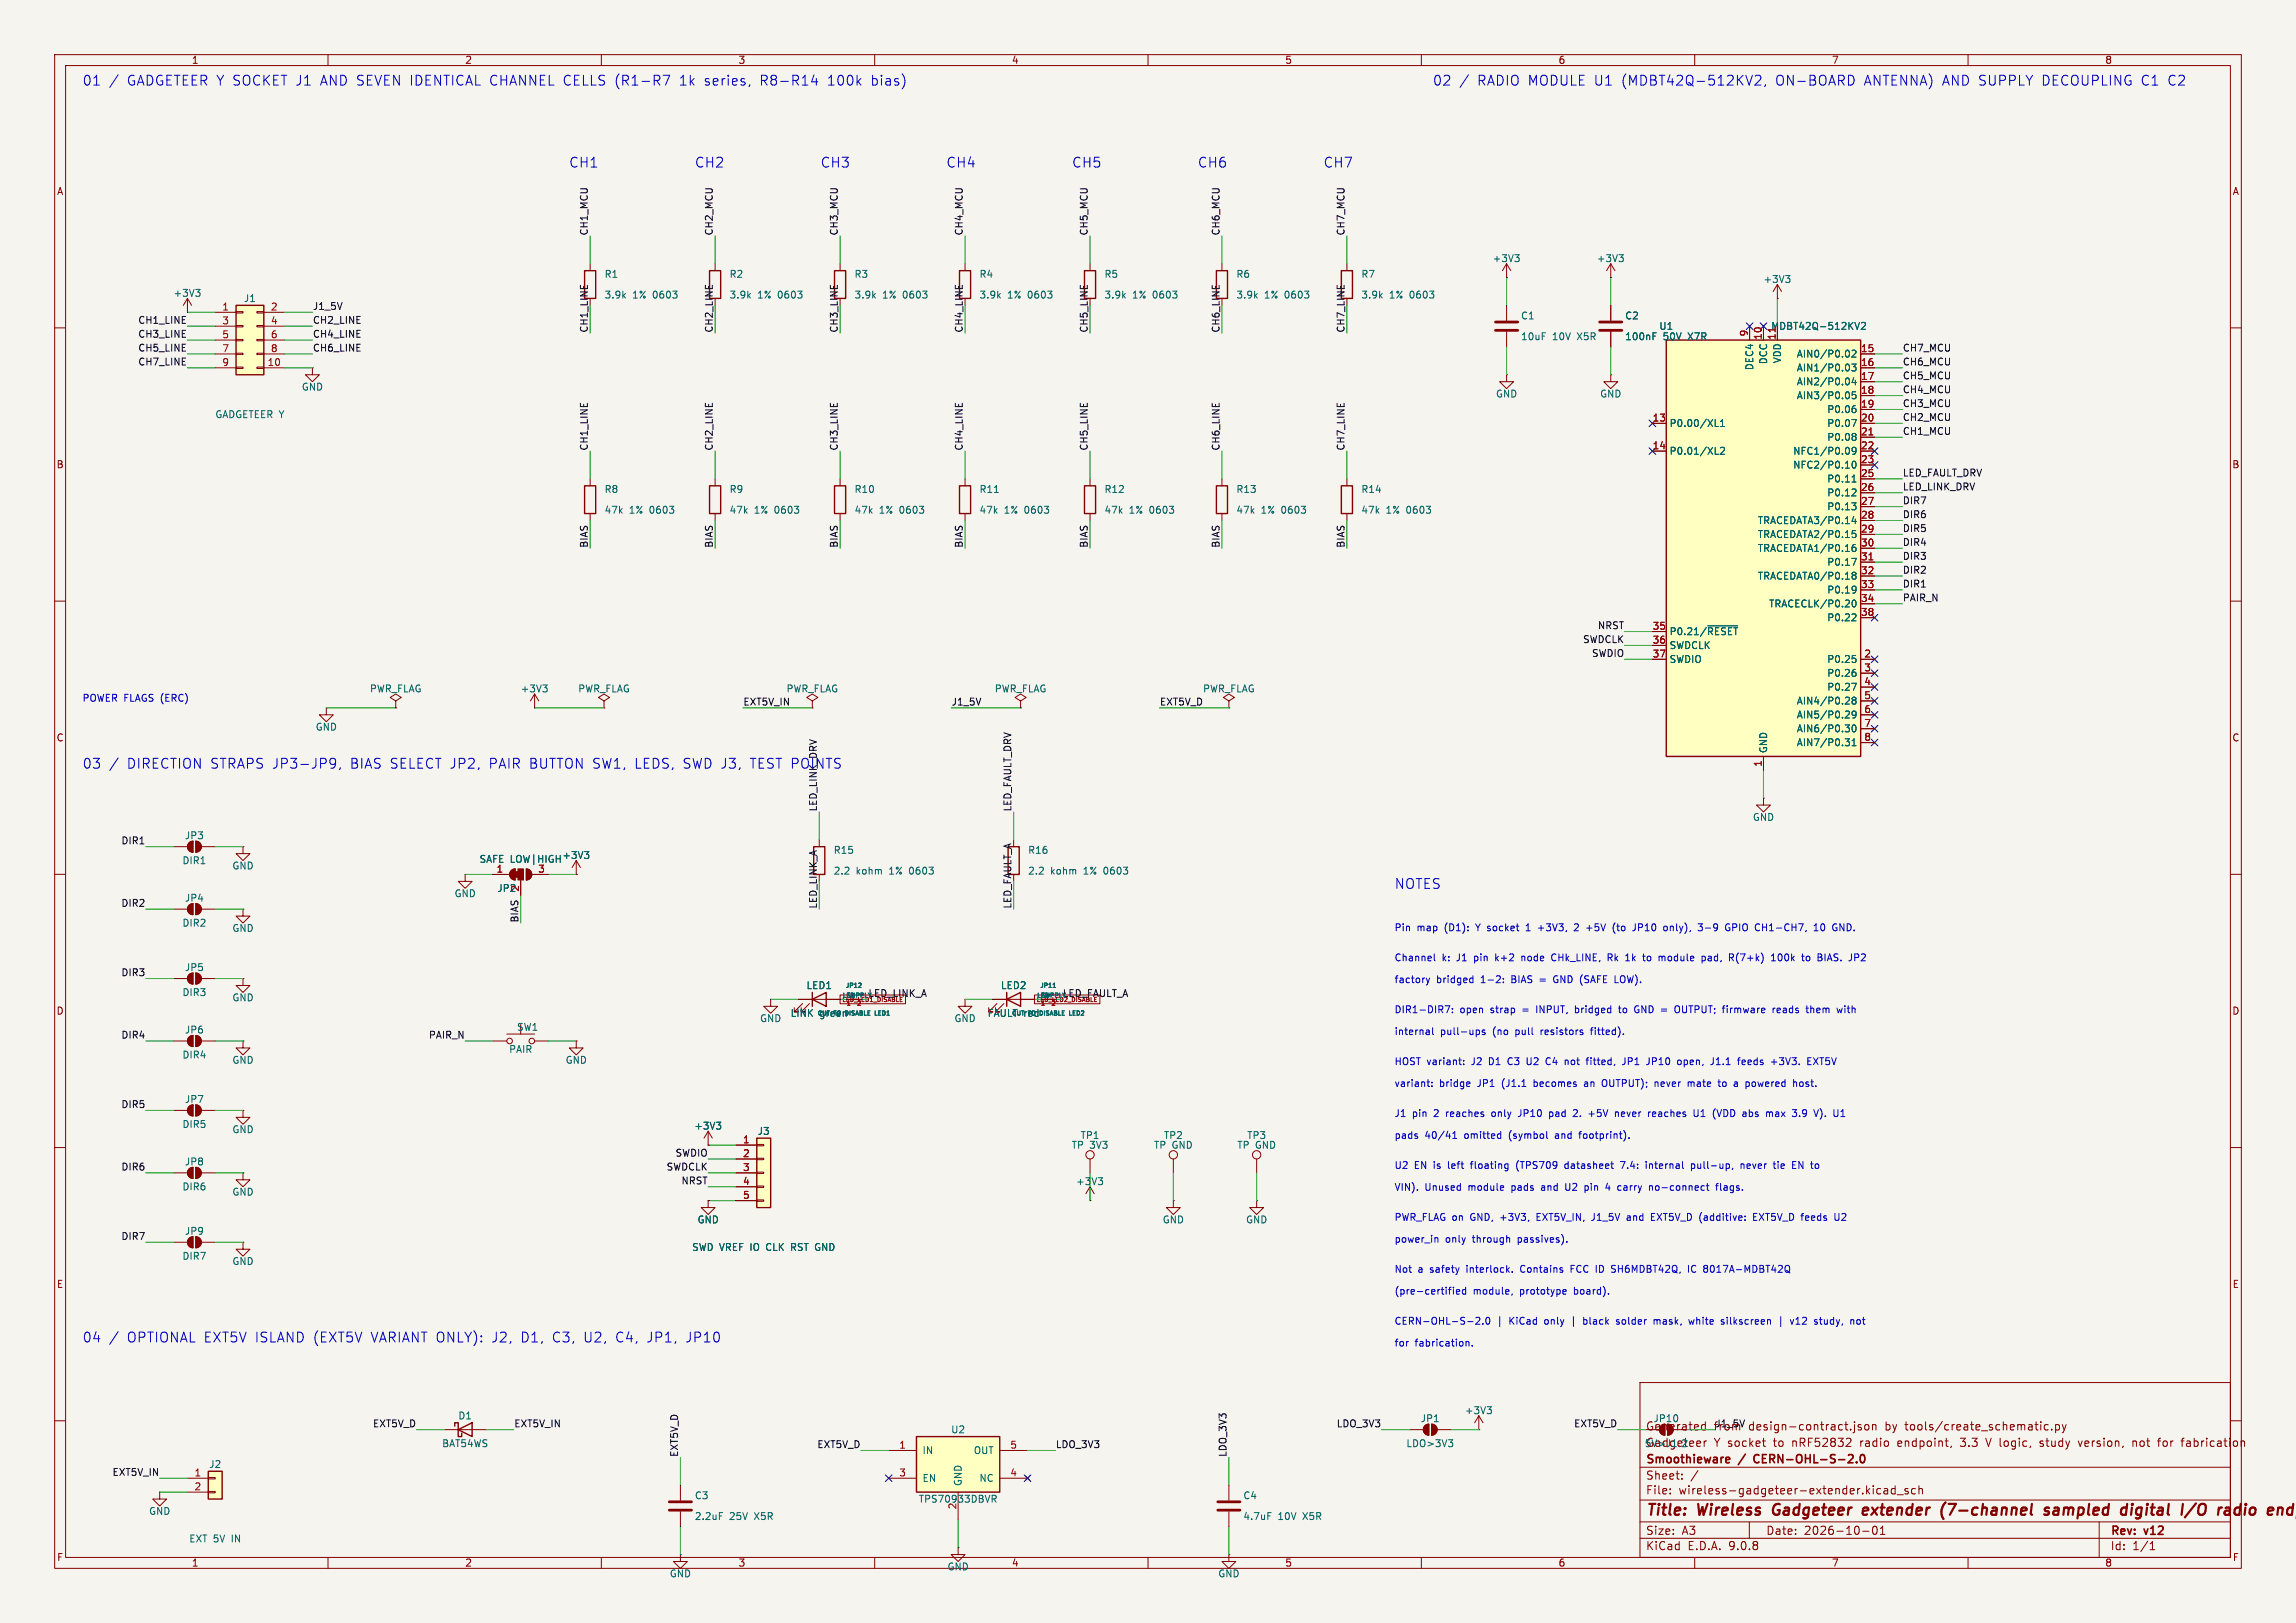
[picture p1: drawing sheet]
<svg xmlns="http://www.w3.org/2000/svg" width="420mm" height="297mm" viewBox="0 0 420 297" stroke-linecap="round" stroke-linejoin="round" font-family="sans-serif">
<defs><g id="words">
<g font-size="2.8" fill="#840000">
<text x="301" y="277.9">Title:</text>
<text x="310.6" y="277.9">Wireless</text>
<text x="325.2" y="277.9">Gadgeteer</text>
<text x="342.4" y="277.9">extender</text>
<text x="357.5" y="277.9">(7-channel</text>
<text x="377.3" y="277.9">sampled</text>
<text x="392.1" y="277.9">digital</text>
<text x="403.9" y="277.9">I/O</text>
<text x="411.4" y="277.9">radio</text>
</g>
<g font-size="2.5" fill="#0000c2">
<text x="15" y="15.9">01</text>
<text x="23.3" y="15.9">GADGETEER Y SOCKET J1</text>
<text x="59" y="15.9">AND SEVEN IDENTICAL CHANNEL CELLS (R1-R7</text>
<text x="125.2" y="15.9">1k</text>
<text x="129.8" y="15.9">series,</text>
<text x="140.1" y="15.9">R8-R14</text>
<text x="152.6" y="15.9">100k</text>
<text x="160.6" y="15.9">bias)</text>
<text x="262" y="15.9">02</text>
<text x="270.3" y="15.9">RADIO MODULE U1</text>
<text x="296.9" y="15.9">(MDBT42Q-512KV2,</text>
<text x="325.2" y="15.9">ON-BOARD</text>
<text x="341.5" y="15.9">ANTENNA) AND SUPPLY</text>
<text x="374.2" y="15.9">DECOUPLING C1</text>
<text x="397.5" y="15.9">C2</text>
<text x="104" y="30.9">CH1</text>
<text x="127" y="30.9">CH2</text>
<text x="150" y="30.9">CH3</text>
<text x="173" y="30.9">CH4</text>
<text x="196" y="30.9">CH5</text>
<text x="219" y="30.9">CH6</text>
<text x="242" y="30.9">CH7</text>
<text x="15" y="140.9">03</text>
<text x="23.3" y="140.9">DIRECTION STRAPS JP3-JP9,</text>
<text x="64.3" y="140.9">BIAS SELECT JP2,</text>
<text x="90" y="140.9">PAIR BUTTON SW1, LEDS, SWD J3,</text>
<text x="138.3" y="140.9">TEST POINTS</text>
<text x="255" y="162.9">NOTES</text>
<text x="15" y="245.9">04</text>
<text x="23.3" y="245.9">OPTIONAL EXT5V ISLAND (EXT5V</text>
<text x="68.2" y="245.9">VARIANT ONLY):</text>
<text x="90.5" y="245.9">J2,</text>
<text x="95.9" y="245.9">D1,</text>
<text x="101.8" y="245.9">C3,</text>
<text x="107.6" y="245.9">U2,</text>
<text x="113.5" y="245.9">C4,</text>
<text x="119.4" y="245.9">JP1,</text>
<text x="126.6" y="245.9">JP10</text>
</g>
<g font-size="2.1" fill="#840000">
<text x="301" y="262">Generated</text>
<text x="319.9" y="262">design-contract.json</text>
<text x="345" y="262">by</text>
<text x="348.8" y="262">tools/create_schematic.py</text>
<text x="301" y="268.2">Smoothieware</text>
<text x="313.5" y="265">Y socket</text>
<text x="318.2" y="268.2">/</text>
<text x="321.5" y="268.2">CERN-OHL-S-2.0</text>
<text x="324.6" y="265">to</text>
<text x="328.1" y="265">nRF52832</text>
<text x="340.7" y="265">radio</text>
<text x="347.7" y="265">endpoint,</text>
<text x="359.4" y="265">3.3</text>
<text x="364.2" y="265">V logic,</text>
<text x="374.3" y="265">study</text>
<text x="381.6" y="265">version,</text>
<text x="391.6" y="265">not</text>
<text x="396.5" y="265">for</text>
<text x="400.9" y="265">fabrication</text>
<text x="301" y="273.7">File:</text>
<text x="301" y="271">Sheet:</text>
<text x="307.1" y="273.7">wireless-gadgeteer-extender.kicad_sch</text>
<text x="301" y="281.1">Size:</text>
<text x="307.6" y="281.1">A3</text>
<text x="323" y="281.1">Date:</text>
<text x="330" y="281.1">2026-10-01</text>
<text x="386" y="281.3">Rev:</text>
<text x="392.4" y="281.3">v12</text>
<text x="301" y="283.9">KiCad</text>
<text x="308.7" y="283.9">E.D.A.</text>
<text x="316.3" y="283.9">9.0.8</text>
<text x="386" y="283.9">Id:</text>
<text x="390.1" y="283.9">1/1</text>
</g>
<text font-size="2.1" fill="#0f0f0f" x="313.5" y="262">from</text>
<text font-size="2.1" fill="#006464" x="301" y="265">Gadgeteer</text>
<g font-size="1.8" fill="#840000">
<text x="35" y="11.9">1</text>
<text x="85" y="11.9">2</text>
<text x="135" y="11.9">3</text>
<text x="185" y="11.9">4</text>
<text x="235" y="11.9">5</text>
<text x="285" y="11.9">6</text>
<text x="335" y="11.9">7</text>
<text x="385" y="11.9">8</text>
<text x="10.3" y="35.9">A</text>
<text x="408.3" y="35.9">A</text>
<text x="10.3" y="85.9">B</text>
<text x="408.2" y="85.9">B</text>
<text x="10.3" y="135.9">C</text>
<text x="408.2" y="135.9">C</text>
<text x="10.3" y="185.9">D</text>
<text x="408.2" y="185.9">D</text>
<text x="10.3" y="235.9">E</text>
<text x="408.3" y="235.9">E</text>
<text x="10.3" y="285.9">F</text>
<text x="35" y="286.9">1</text>
<text x="85" y="286.9">2</text>
<text x="135" y="286.9">3</text>
<text x="185" y="286.9">4</text>
<text x="235" y="286.9">5</text>
<text x="285" y="286.9">6</text>
<text x="335" y="286.9">7</text>
<text x="385" y="286.9">8</text>
<text x="408.3" y="285.9">F</text>
</g>
<g font-size="1.8" fill="#0f0f0f">
<text x="107.6" y="43.2" transform="rotate(-90 107.6 43.2)">CH1_MCU</text>
<text x="130.5" y="43.2" transform="rotate(-90 130.5 43.2)">CH2_MCU</text>
<text x="153.3" y="43.2" transform="rotate(-90 153.3 43.2)">CH3_MCU</text>
<text x="176.2" y="43.2" transform="rotate(-90 176.2 43.2)">CH4_MCU</text>
<text x="199" y="43.2" transform="rotate(-90 199 43.2)">CH5_MCU</text>
<text x="223.2" y="43.2" transform="rotate(-90 223.2 43.2)">CH6_MCU</text>
<text x="246" y="43.2" transform="rotate(-90 246 43.2)">CH7_MCU</text>
<text x="25.2" y="59.3">CH1_LINE</text>
<text x="57.1" y="56.8">J1_5V</text>
<text x="57.1" y="59.3">CH2_LINE</text>
<text x="25.2" y="64.4">CH5_LINE</text>
<text x="25.2" y="61.9">CH3_LINE</text>
<text x="57.1" y="61.9">CH4_LINE</text>
<text x="57.1" y="64.4">CH6_LINE</text>
<text x="107.6" y="61" transform="rotate(-90 107.6 61)">CH1_LINE</text>
<text x="130.5" y="61" transform="rotate(-90 130.5 61)">CH2_LINE</text>
<text x="153.3" y="61" transform="rotate(-90 153.3 61)">CH3_LINE</text>
<text x="176.2" y="61" transform="rotate(-90 176.2 61)">CH4_LINE</text>
<text x="199" y="61" transform="rotate(-90 199 61)">CH5_LINE</text>
<text x="223.2" y="61" transform="rotate(-90 223.2 61)">CH6_LINE</text>
<text x="246" y="61" transform="rotate(-90 246 61)">CH7_LINE</text>
<text x="348" y="64.4">CH7_MCU</text>
<text x="25.2" y="67">CH7_LINE</text>
<text x="348" y="69.5">CH5_MCU</text>
<text x="348" y="67">CH6_MCU</text>
<text x="348" y="77.1">CH2_MCU</text>
<text x="348" y="74.6">CH3_MCU</text>
<text x="348" y="72">CH4_MCU</text>
<text x="107.6" y="82.5" transform="rotate(-90 107.6 82.5)">CH1_LINE</text>
<text x="130.5" y="82.5" transform="rotate(-90 130.5 82.5)">CH2_LINE</text>
<text x="153.3" y="82.5" transform="rotate(-90 153.3 82.5)">CH3_LINE</text>
<text x="176.2" y="82.5" transform="rotate(-90 176.2 82.5)">CH4_LINE</text>
<text x="199" y="82.5" transform="rotate(-90 199 82.5)">CH5_LINE</text>
<text x="223.2" y="82.5" transform="rotate(-90 223.2 82.5)">CH6_LINE</text>
<text x="246" y="82.5" transform="rotate(-90 246 82.5)">CH7_LINE</text>
<text x="348" y="79.7">CH1_MCU</text>
<text x="348" y="87.3">LED_FAULT_DRV</text>
<text x="348" y="89.8">LED_LINK_DRV</text>
<text x="348" y="94.9">DIR6</text>
<text x="348" y="92.4">DIR7</text>
<text x="107.6" y="100.3" transform="rotate(-90 107.6 100.3)">BIAS</text>
<text x="130.5" y="100.3" transform="rotate(-90 130.5 100.3)">BIAS</text>
<text x="153.3" y="100.3" transform="rotate(-90 153.3 100.3)">BIAS</text>
<text x="176.2" y="100.3" transform="rotate(-90 176.2 100.3)">BIAS</text>
<text x="199" y="100.3" transform="rotate(-90 199 100.3)">BIAS</text>
<text x="223.2" y="100.3" transform="rotate(-90 223.2 100.3)">BIAS</text>
<text x="246" y="100.3" transform="rotate(-90 246 100.3)">BIAS</text>
<text x="348" y="100">DIR4</text>
<text x="348" y="97.4">DIR5</text>
<text x="348" y="102.5">DIR3</text>
<text x="348" y="105.1">DIR2</text>
<text x="348" y="107.6">DIR1</text>
<text x="348" y="110.1">PAIR_N</text>
<text x="289.5" y="117.8">SWDCLK</text>
<text x="292.2" y="115.2">NRST</text>
<text x="291.1" y="120.3">SWDIO</text>
<text x="135.9" y="129.2">EXT5V_IN</text>
<text x="174" y="129.2">J1_5V</text>
<text x="212.1" y="129.2">EXT5V_D</text>
<text x="185.1" y="148.6" transform="rotate(-90 185.1 148.6)">LED_FAULT_DRV</text>
<text x="22.1" y="154.6">DIR1</text>
<text x="22.1" y="166">DIR2</text>
<text x="149.5" y="166.4" transform="rotate(-90 149.5 166.4)">LED_LINK_A</text>
<text x="185.1" y="166.4" transform="rotate(-90 185.1 166.4)">LED_FAULT_A</text>
<text x="94.9" y="168.9" transform="rotate(-90 94.9 168.9)">BIAS</text>
<text x="22.1" y="178.7">DIR3</text>
<text x="158.7" y="182.5">LED_LINK_A</text>
<text x="194.3" y="182.5">LED_FAULT_A</text>
<text x="22.1" y="190.2">DIR4</text>
<text x="78.4" y="190.2">PAIR_N</text>
<text x="22.1" y="202.9">DIR5</text>
<text x="22.1" y="214.3">DIR6</text>
<text x="121.8" y="214.3">SWDCLK</text>
<text x="123.5" y="211.7">SWDIO</text>
<text x="124.6" y="216.8">NRST</text>
<text x="22.1" y="227">DIR7</text>
<text x="68.1" y="261.3">EXT5V_D</text>
<text x="94" y="261.3">EXT5V_IN</text>
<text x="244.4" y="261.3">LDO_3V3</text>
<text x="287.8" y="261.3">EXT5V_D</text>
<text x="124.1" y="266.7" transform="rotate(-90 124.1 266.7)">EXT5V_D</text>
<text x="149.4" y="265.1">EXT5V_D</text>
<text x="193" y="265.1">LDO_3V3</text>
<text x="224.4" y="266.7" transform="rotate(-90 224.4 266.7)">LDO_3V3</text>
<text x="20.5" y="270.2">EXT5V_IN</text>
</g>
<g font-size="1.8" fill="#006464">
<text x="110.5" y="51">R1</text>
<text x="133.4" y="51">R2</text>
<text x="156.2" y="51">R3</text>
<text x="179.1" y="51">R4</text>
<text x="201.9" y="51">R5</text>
<text x="226.1" y="51">R6</text>
<text x="248.9" y="51">R7</text>
<text x="272.9" y="48.2">+3V3</text>
<text x="292" y="48.2">+3V3</text>
<text x="322.5" y="52">+3V3</text>
<text x="31.6" y="54.5">+3V3</text>
<text x="44.5" y="55.5">J1</text>
<text x="110.5" y="54.8">3.9k</text>
<text x="115.7" y="54.8">1%</text>
<text x="119.6" y="54.8">0603</text>
<text x="133.4" y="54.8">3.9k</text>
<text x="138.6" y="54.8">1%</text>
<text x="142.4" y="54.8">0603</text>
<text x="156.2" y="54.8">3.9k</text>
<text x="161.4" y="54.8">1%</text>
<text x="165.3" y="54.8">0603</text>
<text x="179.1" y="54.8">3.9k</text>
<text x="184.3" y="54.8">1%</text>
<text x="188.1" y="54.8">0603</text>
<text x="201.9" y="54.8">3.9k</text>
<text x="207.2" y="54.8">1%</text>
<text x="211" y="54.8">0603</text>
<text x="226.1" y="54.8">3.9k</text>
<text x="231.3" y="54.8">1%</text>
<text x="235.1" y="54.8">0603</text>
<text x="248.9" y="54.8">3.9k</text>
<text x="254.2" y="54.8">1%</text>
<text x="258" y="54.8">0603</text>
<text x="278.1" y="58.7">C1</text>
<text x="297.2" y="58.7">C2</text>
<text x="278.1" y="62.5">10uF</text>
<text x="284" y="62.5">10V</text>
<text x="288.6" y="62.5">X5R</text>
<text x="297.2" y="62.5">100nF</text>
<text x="303.4" y="60.6">U1</text>
<text x="304.2" y="62.5">50V</text>
<text x="308.9" y="62.5">X7R</text>
<text x="328.6" y="65.6">AIN0/P0.02</text>
<text x="55.1" y="71.7">GND</text>
<text x="320.9" y="67.8" transform="rotate(-90 320.9 67.8)">DEC4</text>
<text x="323.4" y="66.8" transform="rotate(-90 323.4 66.8)">DCC</text>
<text x="326" y="66.6" transform="rotate(-90 326 66.6)">VDD</text>
<text x="328.6" y="68.2">AIN1/P0.03</text>
<text x="328.6" y="70.7">AIN2/P0.04</text>
<text x="39.3" y="76.7">GADGETEER Y</text>
<text x="273.6" y="72.9">GND</text>
<text x="292.6" y="72.9">GND</text>
<text x="328.6" y="73.3">AIN3/P0.05</text>
<text x="334.1" y="75.8">P0.06</text>
<text x="305.3" y="78.3">P0.00/XL1</text>
<text x="305.3" y="83.4">P0.01/XL2</text>
<text x="327.9" y="83.4">NFC1/P0.09</text>
<text x="334.1" y="78.3">P0.07</text>
<text x="334.1" y="80.9">P0.08</text>
<text x="327.9" y="86">NFC2/P0.10</text>
<text x="334.1" y="88.5">P0.11</text>
<text x="110.5" y="90.4">R8</text>
<text x="110.5" y="94.2">47k</text>
<text x="115.1" y="94.2">1%</text>
<text x="118.9" y="94.2">0603</text>
<text x="133.4" y="90.4">R9</text>
<text x="133.4" y="94.2">47k</text>
<text x="138" y="94.2">1%</text>
<text x="141.8" y="94.2">0603</text>
<text x="156.2" y="90.4">R10</text>
<text x="156.2" y="94.2">47k</text>
<text x="160.8" y="94.2">1%</text>
<text x="164.7" y="94.2">0603</text>
<text x="179.1" y="90.4">R11</text>
<text x="179.1" y="94.2">47k</text>
<text x="183.7" y="94.2">1%</text>
<text x="187.5" y="94.2">0603</text>
<text x="201.9" y="90.4">R12</text>
<text x="201.9" y="94.2">47k</text>
<text x="206.6" y="94.2">1%</text>
<text x="210.4" y="94.2">0603</text>
<text x="226.1" y="90.4">R13</text>
<text x="226.1" y="94.2">47k</text>
<text x="230.7" y="94.2">1%</text>
<text x="234.5" y="94.2">0603</text>
<text x="248.9" y="90.4">R14</text>
<text x="248.9" y="94.2">47k</text>
<text x="253.5" y="94.2">1%</text>
<text x="257.4" y="94.2">0603</text>
<text x="334.1" y="91">P0.12</text>
<text x="334.1" y="93.6">P0.13</text>
<text x="321.4" y="96.1">TRACEDATA3/P0.14</text>
<text x="321.4" y="98.7">TRACEDATA2/P0.15</text>
<text x="321.4" y="101.2">TRACEDATA1/P0.16</text>
<text x="321.4" y="106.3">TRACEDATA0/P0.18</text>
<text x="334.1" y="103.7">P0.17</text>
<text x="323.5" y="111.4">TRACECLK/P0.20</text>
<text x="334.1" y="108.8">P0.19</text>
<text x="334.1" y="113.9">P0.22</text>
<text x="305.3" y="116.4">P0.21/~{RESET}</text>
<text x="305.3" y="119">SWDCLK</text>
<text x="305.3" y="121.5">SWDIO</text>
<text x="334.1" y="121.5">P0.25</text>
<text x="334.1" y="124.1">P0.26</text>
<text x="67.6" y="126.9">PWR_FLAG</text>
<text x="95.1" y="126.9">+3V3</text>
<text x="105.7" y="126.9">PWR_FLAG</text>
<text x="143.8" y="126.9">PWR_FLAG</text>
<text x="181.9" y="126.9">PWR_FLAG</text>
<text x="220" y="126.9">PWR_FLAG</text>
<text x="328.6" y="129.1">AIN4/P0.28</text>
<text x="328.6" y="131.7">AIN5/P0.29</text>
<text x="334.1" y="126.6">P0.27</text>
<text x="57.7" y="133.9">GND</text>
<text x="323.4" y="137.9" transform="rotate(-90 323.4 137.9)">GND</text>
<text x="328.6" y="134.2">AIN6/P0.30</text>
<text x="328.6" y="136.8">AIN7/P0.31</text>
<text x="33.7" y="153.8">JP3</text>
<text x="320.5" y="150.4">GND</text>
<text x="33.3" y="158.3">DIR1</text>
<text x="42.4" y="159.3">GND</text>
<text x="87.6" y="158.1">SAFE LOW|HIGH</text>
<text x="102.8" y="157.4">+3V3</text>
<text x="152.4" y="160.2">2.2</text>
<text x="152.4" y="156.4">R15</text>
<text x="156.6" y="160.2">kohm</text>
<text x="162.8" y="160.2">1%</text>
<text x="166.6" y="160.2">0603</text>
<text x="188" y="160.2">2.2</text>
<text x="188" y="156.4">R16</text>
<text x="192.2" y="160.2">kohm</text>
<text x="198.4" y="160.2">1%</text>
<text x="202.2" y="160.2">0603</text>
<text x="33.7" y="165.2">JP4</text>
<text x="83.1" y="164.4">GND</text>
<text x="90.9" y="163.4">JP2</text>
<text x="33.3" y="169.8">DIR2</text>
<text x="42.4" y="170.7">GND</text>
<text x="33.7" y="177.9">JP5</text>
<text x="33.3" y="182.5">DIR3</text>
<text x="42.4" y="183.4">GND</text>
<text x="147.4" y="181.2">LED1</text>
<text x="183" y="181.2">LED2</text>
<text x="33.7" y="189.3">JP6</text>
<text x="94.5" y="188.8">SW1</text>
<text x="138.9" y="187.2">GND</text>
<text x="144.5" y="186.3">LINK</text>
<text x="149.9" y="186.3">green</text>
<text x="174.5" y="187.2">GND</text>
<text x="180.6" y="186.3">FAULT red</text>
<text x="33.3" y="193.9">DIR4</text>
<text x="42.4" y="194.9">GND</text>
<text x="93" y="192.9">PAIR</text>
<text x="103.4" y="194.9">GND</text>
<text x="33.7" y="202">JP7</text>
<text x="33.3" y="206.6">DIR5</text>
<text x="42.4" y="207.6">GND</text>
<text x="126.9" y="206.9">+3V3</text>
<text x="138.5" y="207.9">J3</text>
<text x="197.6" y="208.6">TP1</text>
<text x="212.8" y="208.6">TP2</text>
<text x="228" y="208.6">TP3</text>
<text x="33.7" y="213.5">JP8</text>
<text x="195.9" y="210.4">TP 3V3</text>
<text x="211" y="210.4">TP GND</text>
<text x="226.2" y="210.4">TP GND</text>
<text x="33.3" y="218">DIR6</text>
<text x="42.4" y="219">GND</text>
<text x="196.7" y="217.1">+3V3</text>
<text x="33.7" y="226.2">JP9</text>
<text x="127.5" y="224.1">GND</text>
<text x="212.6" y="224.1">GND</text>
<text x="227.8" y="224.1">GND</text>
<text x="33.3" y="230.7">DIR7</text>
<text x="42.4" y="231.7">GND</text>
<text x="126.5" y="229.1">SWD VREF IO</text>
<text x="140.5" y="229.1">CLK</text>
<text x="145.2" y="229.1">RST GND</text>
<text x="83.7" y="259.9">D1</text>
<text x="173.9" y="262.5">U2</text>
<text x="259.8" y="260.5">JP1</text>
<text x="267.9" y="259">+3V3</text>
<text x="302.4" y="260.5">JP10</text>
<text x="38.2" y="268.8">J2</text>
<text x="80.8" y="265">BAT54WS</text>
<text x="168.7" y="266.3">IN</text>
<text x="178" y="266.3">OUT</text>
<text x="257.2" y="265">LDO&gt;3V3</text>
<text x="300.8" y="265">5V&gt;J1.2</text>
<text x="127" y="274.6">C3</text>
<text x="168" y="275.2">TPS70933DBVR</text>
<text x="168.7" y="271.4">EN</text>
<text x="176.1" y="272" transform="rotate(-90 176.1 272)">GND</text>
<text x="179.1" y="271.4">NC</text>
<text x="227.3" y="274.6">C4</text>
<text x="27.2" y="277.4">GND</text>
<text x="127" y="278.4">2.2uF</text>
<text x="133.4" y="278.4">25V</text>
<text x="138.1" y="278.4">X5R</text>
<text x="175" y="276.3" transform="rotate(-90 175 276.3)">2</text>
<text x="227.3" y="278.4">4.7uF</text>
<text x="233.8" y="278.4">10V</text>
<text x="238.5" y="278.4">X5R</text>
<text x="34.5" y="282.5">EXT 5V</text>
<text x="42.5" y="282.5">IN</text>
<text x="173.2" y="287.6">GND</text>
<text x="122.4" y="288.8">GND</text>
<text x="222.8" y="288.8">GND</text>
</g>
<g font-size="1.8" fill="#a90000">
<text x="40.6" y="56.9">1</text>
<text x="40.6" y="59.4">3</text>
<text x="49.5" y="56.9">2</text>
<text x="49.5" y="59.4">4</text>
<text x="40.6" y="62">5</text>
<text x="40.6" y="64.5">7</text>
<text x="49.5" y="62">6</text>
<text x="49.5" y="64.5">8</text>
<text x="319.8" y="61.7" transform="rotate(-90 319.8 61.7)">9</text>
<text x="322.3" y="62.3" transform="rotate(-90 322.3 62.3)">10</text>
<text x="323.9" y="60.6">MDBT42Q-512KV2</text>
<text x="324.9" y="62.3" transform="rotate(-90 324.9 62.3)">11</text>
<text x="340.3" y="64.5">15</text>
<text x="40.6" y="67.1">9</text>
<text x="48.9" y="67.1">10</text>
<text x="340.3" y="67.1">16</text>
<text x="340.3" y="69.6">17</text>
<text x="302.2" y="77.2">13</text>
<text x="340.3" y="72.1">18</text>
<text x="340.3" y="74.7">19</text>
<text x="340.3" y="77.2">20</text>
<text x="302.2" y="82.3">14</text>
<text x="340.3" y="79.8">21</text>
<text x="340.3" y="82.3">22</text>
<text x="340.3" y="84.8">23</text>
<text x="340.3" y="87.4">25</text>
<text x="340.3" y="89.9">26</text>
<text x="340.3" y="92.5">27</text>
<text x="340.3" y="95">28</text>
<text x="340.3" y="97.5">29</text>
<text x="340.3" y="100.1">30</text>
<text x="340.3" y="102.6">31</text>
<text x="340.3" y="105.2">32</text>
<text x="340.3" y="107.7">33</text>
<text x="340.3" y="110.2">34</text>
<text x="340.3" y="112.8">38</text>
<text x="302.2" y="115.3">35</text>
<text x="302.2" y="117.9">36</text>
<text x="302.2" y="120.4">37</text>
<text x="340.9" y="120.4">2</text>
<text x="340.9" y="122.9">3</text>
<text x="340.9" y="125.5">4</text>
<text x="340.9" y="128">5</text>
<text x="340.9" y="130.6">6</text>
<text x="340.9" y="133.1">7</text>
<text x="340.9" y="135.6">8</text>
<text x="322.3" y="140.4" transform="rotate(-90 322.3 140.4)">1</text>
<text x="90.7" y="159.8">1</text>
<text x="98.4" y="159.8">3</text>
<text x="95" y="163.3" transform="rotate(-90 95 163.3)">2</text>
<text x="135.8" y="209.3">1</text>
<text x="135.8" y="211.8">2</text>
<text x="135.8" y="214.4">3</text>
<text x="135.8" y="216.9">4</text>
<text x="135.8" y="219.5">5</text>
<text x="164.4" y="265.2">1</text>
<text x="184.7" y="265.2">5</text>
<text x="35.5" y="270.3">1</text>
<text x="35.5" y="272.8">2</text>
<text x="164.4" y="270.3">3</text>
<text x="184.7" y="270.3">4</text>
</g>
<g font-size="1.8" fill="#0000c2">
<text x="15" y="128.6">POWER FLAGS (ERC)</text>
<text x="149.5" y="148.6" transform="rotate(-90 149.5 148.6)">LED_LINK_DRV</text>
<text x="255" y="170.6">Pin</text>
<text x="259.2" y="170.6">map</text>
<text x="264.4" y="170.6">(D1):</text>
<text x="270.3" y="170.6">Y socket</text>
<text x="279.8" y="170.6">1</text>
<text x="282.2" y="170.6">+3V3,</text>
<text x="289.1" y="170.6">2</text>
<text x="291.5" y="170.6">+5V</text>
<text x="296.5" y="170.6">(to</text>
<text x="300.4" y="170.6">JP10</text>
<text x="306.2" y="170.6">only),</text>
<text x="312.8" y="170.6">3-9</text>
<text x="317.9" y="170.6">GPIO CH1-CH7,</text>
<text x="334.5" y="170.6">10</text>
<text x="338.1" y="170.6">GND.</text>
<text x="255" y="176.1">Channel</text>
<text x="263.8" y="176.1">k:</text>
<text x="266.6" y="176.1">J1</text>
<text x="269.9" y="176.1">pin</text>
<text x="274" y="176.1">k+2</text>
<text x="279" y="176.1">node</text>
<text x="284.7" y="176.1">CHk_LINE,</text>
<text x="295.2" y="176.1">Rk</text>
<text x="298.7" y="176.1">1k</text>
<text x="302.1" y="176.1">to</text>
<text x="305.1" y="176.1">module</text>
<text x="313.2" y="176.1">pad,</text>
<text x="318.4" y="176.1">R(7+k)</text>
<text x="326.3" y="176.1">100k</text>
<text x="332.2" y="176.1">to</text>
<text x="335.2" y="176.1">BIAS.</text>
<text x="341.2" y="176.1">JP2</text>
<text x="255" y="180.1">factory</text>
<text x="255" y="185.6">DIR1-DIR7:</text>
<text x="262.8" y="180.1">bridged</text>
<text x="267.1" y="185.6">open</text>
<text x="271" y="180.1">1-2:</text>
<text x="272.8" y="185.6">strap</text>
<text x="276.8" y="180.1">BIAS</text>
<text x="278.8" y="185.6">=</text>
<text x="281.5" y="185.6">INPUT,</text>
<text x="282.1" y="180.1">=</text>
<text x="284.9" y="180.1">GND (SAFE</text>
<text x="288.8" y="185.6">bridged</text>
<text x="296.5" y="180.1">LOW).</text>
<text x="297" y="185.6">to</text>
<text x="300.1" y="185.6">GND =</text>
<text x="307.9" y="185.6">OUTPUT; firmware</text>
<text x="326.2" y="185.6">reads</text>
<text x="332.5" y="185.6">them</text>
<text x="338.4" y="185.6">with</text>
<text x="255" y="189.6">internal</text>
<text x="263.5" y="189.6">pull-ups</text>
<text x="273.2" y="189.6">(no</text>
<text x="277.5" y="189.6">pull</text>
<text x="282.3" y="189.6">resistors</text>
<text x="291.7" y="189.6">fitted).</text>
<text x="255" y="195.1">HOST variant:</text>
<text x="269.3" y="195.1">J2</text>
<text x="272.7" y="195.1">D1</text>
<text x="276.3" y="195.1">C3</text>
<text x="280" y="195.1">U2</text>
<text x="283.7" y="195.1">C4</text>
<text x="287.3" y="195.1">not</text>
<text x="291.5" y="195.1">fitted,</text>
<text x="298.3" y="195.1">JP1</text>
<text x="302.9" y="195.1">JP10</text>
<text x="308.8" y="195.1">open,</text>
<text x="315.1" y="195.1">J1.1</text>
<text x="320.2" y="195.1">feeds</text>
<text x="326.5" y="195.1">+3V3.</text>
<text x="333.3" y="195.1">EXT5V</text>
<text x="255" y="199.1">variant:</text>
<text x="263.3" y="199.1">bridge</text>
<text x="270.4" y="199.1">JP1</text>
<text x="275" y="199.1">(J1.1</text>
<text x="281" y="199.1">becomes</text>
<text x="290.5" y="199.1">an</text>
<text x="294" y="199.1">OUTPUT);</text>
<text x="303.8" y="199.1">never</text>
<text x="310" y="199.1">mate</text>
<text x="315.9" y="199.1">to</text>
<text x="318.9" y="199.1">a</text>
<text x="321.2" y="199.1">powered</text>
<text x="330.1" y="199.1">host.</text>
<text x="255" y="204.6">J1</text>
<text x="255" y="208.6">pads</text>
<text x="258.3" y="204.6">pin</text>
<text x="260.6" y="208.6">40/41</text>
<text x="262.4" y="204.6">2</text>
<text x="264.8" y="204.6">reaches</text>
<text x="268" y="208.6">omitted</text>
<text x="273.4" y="204.6">only</text>
<text x="276.3" y="208.6">(symbol</text>
<text x="278.5" y="204.6">JP10</text>
<text x="284.3" y="204.6">pad</text>
<text x="285" y="208.6">and</text>
<text x="288.9" y="204.6">2.</text>
<text x="289.6" y="208.6">footprint).</text>
<text x="291.9" y="204.6">+5V</text>
<text x="296.9" y="204.6">never</text>
<text x="303.2" y="204.6">reaches</text>
<text x="311.7" y="204.6">U1</text>
<text x="315.4" y="204.6">(VDD</text>
<text x="321.1" y="204.6">abs</text>
<text x="325.6" y="204.6">max</text>
<text x="330.6" y="204.6">3.9</text>
<text x="334.8" y="204.6">V).</text>
<text x="255" y="214.1">U2</text>
<text x="258.7" y="214.1">EN is</text>
<text x="265.2" y="214.1">left</text>
<text x="269.5" y="214.1">floating</text>
<text x="278" y="214.1">(TPS709</text>
<text x="287.1" y="214.1">datasheet</text>
<text x="297.5" y="214.1">7.4:</text>
<text x="302.3" y="214.1">internal</text>
<text x="310.8" y="214.1">pull-up,</text>
<text x="320.1" y="214.1">never</text>
<text x="326.4" y="214.1">tie</text>
<text x="329.9" y="214.1">EN to</text>
<text x="255" y="218.1">VIN).</text>
<text x="260.6" y="218.1">Unused</text>
<text x="268.7" y="218.1">module</text>
<text x="276.8" y="218.1">pads</text>
<text x="282.4" y="218.1">and</text>
<text x="287" y="218.1">U2</text>
<text x="290.8" y="218.1">pin</text>
<text x="294.8" y="218.1">4</text>
<text x="297.2" y="218.1">carry</text>
<text x="303.2" y="218.1">no-connect</text>
<text x="315.6" y="218.1">flags.</text>
<text x="255" y="227.6">power_in</text>
<text x="255" y="223.6">PWR_FLAG on</text>
<text x="264.4" y="227.6">only</text>
<text x="269.1" y="223.6">GND, +3V3,</text>
<text x="269.5" y="227.6">through</text>
<text x="277.9" y="227.6">passives).</text>
<text x="281.6" y="223.6">EXT5V_IN,</text>
<text x="291.9" y="223.6">J1_5V</text>
<text x="298.5" y="223.6">and</text>
<text x="303.1" y="223.6">EXT5V_D (additive:</text>
<text x="322.2" y="223.6">EXT5V_D feeds</text>
<text x="337.5" y="223.6">U2</text>
<text x="255" y="233.1">Not</text>
<text x="259.4" y="233.1">a</text>
<text x="261.7" y="233.1">safety</text>
<text x="268.6" y="233.1">interlock.</text>
<text x="278.6" y="233.1">Contains</text>
<text x="288" y="233.1">FCC ID</text>
<text x="295.9" y="233.1">SH6MDBT42Q,</text>
<text x="310.1" y="233.1">IC</text>
<text x="313.1" y="233.1">8017A-MDBT42Q</text>
<text x="255" y="237.1">(pre-certified</text>
<text x="269.5" y="237.1">module,</text>
<text x="278.1" y="237.1">prototype</text>
<text x="288.2" y="237.1">board).</text>
<text x="255" y="242.6">CERN-OHL-S-2.0</text>
<text x="273.8" y="242.6">|</text>
<text x="276.2" y="242.6">KiCad</text>
<text x="282.8" y="242.6">only</text>
<text x="287.9" y="242.6">|</text>
<text x="290.3" y="242.6">black</text>
<text x="296.6" y="242.6">solder</text>
<text x="303.6" y="242.6">mask,</text>
<text x="310.3" y="242.6">white</text>
<text x="316.3" y="242.6">silkscreen</text>
<text x="327.1" y="242.6">|</text>
<text x="329.4" y="242.6">v12</text>
<text x="334" y="242.6">study,</text>
<text x="340.8" y="242.6">not</text>
<text x="255" y="246.6">for</text>
<text x="258.8" y="246.6">fabrication.</text>
</g>
<g font-size="1.1" fill="#a90000">
<text x="154" y="183.6">LED_LED1_DISABLE</text>
<text x="154.7" y="184.4">1</text>
<text x="156.6" y="184.4">2</text>
<text x="189.5" y="183.6">LED_LED2_DISABLE</text>
<text x="190.3" y="184.4">1</text>
<text x="192.2" y="184.4">2</text>
</g>
<g font-size="1.1" fill="#006464">
<text x="154" y="182.6">LED</text>
<text x="154.6" y="181">JP12</text>
<text x="154.8" y="182.6">SUPPLY</text>
<text x="189.6" y="182.6">LED</text>
<text x="190.2" y="181">JP11</text>
<text x="190.3" y="182.6">SUPPLY</text>
<text x="149.4" y="186">CUT</text>
<text x="152.6" y="186">TO</text>
<text x="154.9" y="186">DISABLE</text>
<text x="160.6" y="186">LED1</text>
<text x="185" y="186">CUT</text>
<text x="188.1" y="186">TO</text>
<text x="190.5" y="186">DISABLE</text>
<text x="196.2" y="186">LED2</text>
</g>
</g></defs>
<path d="M0 0h420v297h-420z" fill="#f5f4ef" stroke="#f5f4ef" stroke-width=".18"/>
<g fill="none" stroke="#840000" stroke-width=".18">
<path d="M10 10h400v277h-400zM12 12h396v273h-396zM60 10v2M110 10v2M160 10v2M210 10v2M260 10v2M310 10v2M360 10v2M130.8 48.3v1.2M10 60h2M408 60h2"/>
<path d="M10 110h2M408 110h2M10 160h2M408 160h2M90.2 190.5h2.5M92.7 189.2h5.1M97.8 190.5h2.5M10 210h2M408 210h2M300 253h108v32h-108zM10 260h2M124.5 271.8v2.8"/>
<path d="M124.5 276.6v2.8M300 278.5h108M300 274.5h108M300 268.5h108M305.5 273.2v.2M305.5 272.5v.1M307.7 270.5v.2M307.7 269.8v.1M310.6 269.1l-1.3 1.9M311.4 261.6h.5M311.4 260.8h.5M311.7 263.7v1"/>
<path d="M311.9 260.2v1.5M312.2 263.7l-.3 .1-.2 .2M320 278.5v3M322.4 263.7h.5M322.8 264.7h.1M338.4 263.3l.2 .2-.1 .3-.8 .9h.9M339.2 260.2v.1M340.4 260.8l-.3-.1-.2 .2v.2l.5 .2v.3h-.5M341.2 260.8l.4-.1 .3 .3v.4l-.3 .3-.4-.1-.1-.2v-.4zM342.5 260.7v1M342.5 260.8l.2-.1 .4 .1 .1 .9M342.7 279.4l.2-.1a.8 .8 0 0 1 .5 .7 .8 .8 0 0 1-.5 .8l-.2-.2-.2-.4z"/>
<path d="M343.9 272.4l.1 .1M343.9 279.7l.5-.4v1.5M344 273.3l-.1 .1M344.7 272.5h.5l.1 .9M345.3 272.7l-.5 .1a.29 .29 0 0 0-.2 .3 .29 .29 0 0 0 .2 .3l.5-.1M346.7 272.5l-.5-.1-.3 .3v.4l.2 .2h.6M346.7 271.9v1.5M347 273.5h1.2M349 272.5l-.3-.1-.3 .2 .1 .2 .5 .2v.3h-.6M350.4 272.5l-.5-.1-.2 .3v.4l.1 .2h.6M351 272.5l.2-.1 .4 .1 .1 .9M351 271.9v1.5"/>
<path d="M356.9 264.6l-.1 .3M358.6 263.2h.9M358.6 264.5l.2 .2M363.2 263.2l.5 1.5M373.2 264.6h.5M373.7 263.8l-.3-.1-.2 .2v.2l.5 .2M374.7 260.8l-.5-.1-.3 .3v.4l.2 .2h.6M375.3 261.5v.2M376 260.8l.4-.1 .3 .3v.4l-.1 .2h-.6M376 260.7v1.5M377.2 260.7l.4 1M377.6 261.7l-.4 .5"/>
<path d="M377.9 260.7l-.3 1M380.2 263.7l.3 1 .4-1M384 278.5v6.5M390.2 263.8l.2-.1 .3 .1 .1 .9M390.2 263.7v1M394.7 263.7h.5M395.1 263.2h.1M395.8 263.8l-.1 .2v.4l.1 .2M400.4 263.7l-.4 .1M400.5 264.1h-.3a.29 .29 0 0 0-.3 .3 .29 .29 0 0 0 .3 .3h.3M408 260h2M60 285v2"/>
<path d="M110 285v2M160 285v2M210 285v2M260 285v2M300 281.5h108M310 285v2M340.7 280.2h1.2M343.9 280.8h.9M360 285v2M393.3 283.6h.9M393.3 282.5l.4-.4v1.5"/>
<circle cx="93.2" cy="190.5" r=".51"/>
<circle cx="97.3" cy="190.5" r=".51"/>
</g>
<g fill="none" stroke="#840000" stroke-width=".4">
<path d="M324.6 275.5a1.27 1.27 0 0 0 0 1.6M341.7 276l-.2-.1-.6 .1-.2 .9 .3 .3 .5-.1M341.7 276.3l-.9 .2M355.3 277.6l.2 .4M355.9 274.9l-.4 .6-.3 .8M356.4 275.2h1.4l-1.1 2M374.8 276a.49 .49 0 0 0-.8 .3l.1 .1 .6 .2 .1 .3-.3 .3-.6-.1M375.8 276l.2-.1 .5 .1M376.6 276.3l-.7 .1a.4 .4 0 0 0-.3 .4 .4 .4 0 0 0 .2 .4l.7-.1M390 275.9l-.2 1.3M390.1 275.2l-.1 .2M390.1 275.2l-.1 .1v.1"/>
<path d="M390.1 275.2v.1l-.1 .1M390.7 277.8l.2 .1 .5-.1M391.6 275.9a.66 .66 0 0 0-.8 .4v.7l.2 .2h.4M401.7 275.1l-2 2.6M403.3 275.3a.73 .73 0 0 0-1.1 .6l-.1 .6 .2 .6a.71 .71 0 0 0 1-.2M409.8 276a.66 .66 0 0 0-1 .3l-.1 .5 .2 .3 .1 .1 .6-.1M409.9 275.2l-.3 2M410.7 275.9l-.1 1.3M419.2 275.9l.2 .1M419.5 275.2l-.3 2"/>
</g>
<path d="M315.9 266.7l.4 .1 .1 .2-.7 .2M316.3 267.6l-.4 .1M321 266.4l-.2 .4 .2 .7M338 267.7h1M338.9 266.3v.5M339.6 267.5v.2M340.4 266.3l.2-.1a.8 .8 0 0 1 .5 .7 .8 .8 0 0 1-.5 .8l-.2-.2-.1-.4z" fill="none" stroke="#840000" stroke-width=".3"/>
<path d="M129.8 49.5h2v5.1h-2z" fill="none" stroke="#840000" stroke-width=".25"/>
<path d="M122.4 274.8h4.1M122.4 276.4h4.1" fill="none" stroke="#840000" stroke-width=".51"/>
<path d="M131.6 276.8h.6" fill="none" stroke="#006464" stroke-width=".18"/>
<path d="M304.8 62.2h35.6v76.2h-35.6z" fill="#ffffc2"/>
<path d="M304.8 62.2h35.6v76.2h-35.6z" fill="none" stroke="#840000" stroke-width=".25"/>
<g fill="none" stroke="#840000" stroke-width=".18">
<path d="M320 59.7v2.5M322.6 59.7v2.5M325.1 59.7v2.5M302.3 77.5h2.5M340.4 77.5h2.5M340.4 64.8h2.5M340.4 67.3h2.5M340.4 69.9h2.5M340.4 72.4h2.5M340.4 74.9h2.5M302.3 82.6h2.5M340.4 82.6h2.5"/>
<path d="M340.4 80h2.5M340.4 85.1h2.5M340.4 87.6h2.5M340.4 90.2h2.5M340.4 92.7h2.5M340.4 95.3h2.5M340.4 97.8h2.5M302.3 115.6h2.5M302.3 118.1h2.5M340.4 100.3h2.5M340.4 102.9h2.5M340.4 105.4h2.5"/>
<path d="M340.4 108h2.5M340.4 110.5h2.5M340.4 113h2.5M302.3 120.7h2.5M322.6 138.4v2.6M340.4 120.7h2.5M340.4 123.2h2.5M340.4 125.7h2.5M340.4 128.3h2.5M340.4 130.8h2.5M340.4 133.4h2.5M340.4 135.9h2.5"/>
<path d="M124.5 284.5v1.2h1.2l-1.2 1.3-1.3-1.3h1.3M124.5 284.5h.1"/>
</g>
<g fill="none" stroke="#006464" stroke-width=".18">
<path d="M339.3 59l.4 1.3 .4-1.3M340.5 59.1l.5-.1 .2 .4-.7 .9h.7M313.8 78h.6M314.7 78h.7M314.7 77.1l.4-.3v1.2M338.1 64.1l.2 .5-.2 .7M338.1 71.8l.2 .4-.2 .7M338.2 66.7l.1 .4-.1 .7M338.2 69.3l.1 .3-.1 .7M338.7 66.6h.8l-.4 .5 .3 .1v.6l-.1 .1-.6-.1M338.7 76.8h.9l-.6 1.2M338.8 64.2l.5-.1 .2 .3-.8 .9h.8"/>
<path d="M339.1 69.1l-.3 .9h.8M339.1 74.2h.3M339.3 74.7l.2 .3v.3l-.2 .2M339.3 79.3l.2 .3-.2 .3 .2 .2v.2l-.2 .3M339.4 69.6v.8M339.4 71.7h-.6v.6l.2-.1h.4l.1 .2-.1 .4-.1 .2-.5-.2M313.8 83.1h.6M314.7 82l.5-.1 .2 .3-.7 .9h.7M337.6 85.7h.7M338.2 82l.1 .3-.1 .7M338.7 92h.8l-.4 .5M338.8 88.2h.7"/>
<path d="M338.9 84.5l.2-.1a.68 .68 0 0 1 .4 .6 .68 .68 0 0 1-.4 .7l-.3-.5zM339 87.1l.1-.2v1.3M339.1 94.5l-.3 .9h.8M339.3 89.5l.2 .2-.1 .3-.7 .7h.8M339.3 92.5l.2 .2v.3l-.2 .3M339.4 95v.8M339.4 99.6l-.4 .1-.2 .5M339.4 97.1h-.6v.6l.2-.1h.4l.1 .2-.1 .4-.1 .2-.5-.2M339.5 82.4l-.2 .2h-.4l-.1-.2v-.3l.2-.2h.3l.2 .2a.84 .84 0 0 1-.4 1h-.2M312.4 114.5h5.5M338.7 102.2h.9l-.6 1.2M338.8 100.4l.2-.3h.3l.2 .3v.3l-.2 .2-.4-.1-.1-.1"/>
<path d="M338.8 105l.2-.3 .4 .1 .1 .2-.2 .3M338.8 105l.2 .3M338.8 120h.6M338.9 109.9l.2-.1a.68 .68 0 0 1 .4 .6 .68 .68 0 0 1-.4 .7l-.3-.5zM339 105.3h.3M339 105.3l-.2 .2M339.3 105.3l.2 .2-.1 .4-.4 .1-.2-.3M339.3 107.3l.2 .2a.94 .94 0 0 1-.2 1M339.3 112.3l.2 .3-.1 .3-.7 .7h.8M339.5 107.8l-.2 .2M337.5 135.2h.8l-.4 .5 .3 .1 .1 .4-.2 .3h-.4M337.5 132.7h.8l-.4 .4"/>
<path d="M338.1 127.6l.2 .2-.1 .3-.7 .7h.8M338.1 130.1l.2 .3-.1 .3-.7 .7h.8M338.1 133.1l.2 .3v.3l-.2 .2M338.7 125h.9l-.6 1.3M338.8 135.6l.3-.4v1.3M338.8 136.5h.7M338.9 132.8l.2-.1a.68 .68 0 0 1 .4 .6 .68 .68 0 0 1-.4 .6l-.3-.5zM339 128.1l-.2-.2 .2-.3h.3l.2 .2-.2 .3M339 128.1l-.2 .3v.3l.2 .1h.4l.1-.2v-.2l-.2-.3M339 128.1h.3M339.1 122.5h.3M339.3 120.4l.2 .3v.3l-.2 .2"/>
<path d="M339.3 123l.2 .2v.3l-.2 .3M339.5 130.7l-.2 .2-.4-.1-.1-.1v-.3l.2-.3h.3l.2 .3a.84 .84 0 0 1-.4 1h-.2"/>
</g>
<path d="M341.9 79.6h.7M341.9 102.5h.7" fill="none" stroke="#a90000" stroke-width=".18"/>
<path d="M38.1 269.2h2.5v5.1h-2.5z" fill="#ffffc2"/>
<path d="M38.1 269.2h2.5v5.1h-2.5zM83.2 261v-.7h.6v2.6h.7v-.6M83.8 261.6l2.6-1.3v2.6z" fill="none" stroke="#840000" stroke-width=".25"/>
<path d="M29.2 273v1.3h1.3l-1.3 1.3-1.3-1.3h1.3M29.2 273h.1M34.3 270.5h3.8M34.3 273h3.8M38.1 270.4h1.3v.2h-1.3zM38.1 272.9h1.3v.3h-1.3zM81.3 261.6h7.6M175.3 283.2v1.3h1.2l-1.2 1.2-1.3-1.2h1.3M175.3 283.2h.1" fill="none" stroke="#840000" stroke-width=".18"/>
<path d="M167.6 262.9h15.3v10.1h-15.3z" fill="#ffffc2"/>
<path d="M129.8 88.9h2v5.1h-2zM148.8 154.9h2.1v5.1h-2.1zM148.6 182.9l2.5-1.3v2.6zM148.6 181.6v2.6M167.6 262.9h15.3v10.1h-15.3z" fill="none" stroke="#840000" stroke-width=".25"/>
<g fill="none" stroke="#840000" stroke-width=".18">
<path d="M130.8 87.6v1.3M130.8 94v1.3M93.5 159.3l.7-.3v2a1.02 1.02 0 0 1-.9-.6 1.02 1.02 0 0 1 .2-1.1zM96.3 159a1.02 1.02 0 0 1 1 1 1.02 1.02 0 0 1-1 1zM149.9 153.7v1.2M85.1 160v1.3h1.3l-1.3 1.3-1.3-1.3h1.3M85.1 160h.1M90.2 160h3M95.2 161v2.8M97.3 160h3M105.4 190.5v1.3h1.3l-1.3 1.2-1.3-1.2h1.3M105.4 190.5h.1"/>
<path d="M141 182.9v1.3h1.2l-1.2 1.2-1.3-1.2h1.3M141 182.9h.1M146 182.9h7.7M146.8 183.6l-1.5 1.6h.7h-.7v-.8M148.1 183.6l-1.5 1.6h.7h-.7v-.8M176.5 182.9v1.3h1.3l-1.3 1.2-1.2-1.2h1.2M176.5 182.9h.1M129.5 209.6h.1M129.5 219.7v1.3h1.3l-1.3 1.2-1.2-1.2h1.2M129.5 219.7h.1M129.5 207l-.7 1.3M129.5 207l.8 1.3"/>
<path d="M129.5 207v2.6M162.6 265.4h5M162.6 270.5h5M175.3 273v5.1M182.9 265.4h5.1M182.9 270.5h5.1M187.6 270.1l.7 .8M188.3 270.1l-.7 .8"/>
</g>
<path d="M157.4 179.9l.1 .3-.5 .5h.5M160.1 185v.8h.4M131.1 205.4h.7l-.4 .4M131.6 205.8l.2 .3v.3l-.2 .2M181.5 273.6h.5l.2 .3-.1 .3-.6 .1M181.8 274.3l.4 .6" fill="none" stroke="#006464" stroke-width=".18"/>
<g fill="#840000" stroke="#840000" stroke-width=".18">
<path d="M94.2 159.5h.5v1h-.5z"/>
<path d="M93.5 159.3l.7-.3v2a1.02 1.02 0 0 1-.9-.6 1.02 1.02 0 0 1 .2-1.1z"/>
<path d="M94.7 159h1.1v2h-1.1z"/>
<path d="M96.3 159a1.02 1.02 0 0 1 1 1 1.02 1.02 0 0 1-1 1z"/>
</g>
<path d="M138.4 208.3h2.6v12.7h-2.6z" fill="#ffffc2"/>
<path d="M245.4 88.9h2v5.1h-2zM184.4 154.9h2v5.1h-2zM138.4 208.3h2.6v12.7h-2.6z" fill="none" stroke="#840000" stroke-width=".25"/>
<g fill="none" stroke="#840000" stroke-width=".18">
<path d="M34.3 57.2h.1M34.3 54.6l-.8 1.3M34.3 54.6l.8 1.3M34.3 54.6v2.6M275.6 50.8h.1M275.6 48.3l-.8 1.2M275.6 48.3l.8 1.2M275.6 48.3v2.5M294.6 50.8h.1M294.6 48.3l-.7 1.2M294.6 48.3l.8 1.2M294.6 48.3v2.5"/>
<path d="M325.1 54.6h.1M325.1 52.1l-.7 1.2M325.1 52.1l.8 1.2M325.1 52.1v2.5M57.1 67.3v1.3h1.3l-1.3 1.3-1.2-1.3h1.2M57.1 67.3h.1M246.4 87.6v1.3M246.4 94v1.3M59.7 129.5v1.3h1.3l-1.3 1.3-1.3-1.3h1.3M59.7 129.5h.1M72.4 128.3l1-.7-1-.6-1 .6 1 .7v1.2M72.4 129.5h.1"/>
<path d="M186.7 128.3l1-.7-1-.6-1 .6 1 .7v1.2M186.7 129.5h.1M224.8 128.3l1-.7-1-.6-1 .6 1 .7v1.2M224.8 129.5h.1M31.7 154.9h2.6M34.6 154.2l.7-.3v2.1a1.02 1.02 0 0 1-.9-.7 1.02 1.02 0 0 1 .2-1.1zM35.8 153.9a1.02 1.02 0 0 1 1 1 1.02 1.02 0 0 1-1 1.1zM36.8 154.9h2.6M134.6 209.6h3.8M134.6 212.1h3.8M134.6 214.6h3.8M134.6 217.2h3.8"/>
<path d="M134.6 219.7h3.8M138.4 209.4h1.3v.3h-1.3zM138.4 212h1.3v.2h-1.3zM138.4 214.5h1.3v.3h-1.3zM138.4 217h1.3v.3h-1.3zM138.4 219.6h1.3v.2h-1.3zM257.8 261.6h2.5M260.6 260.9l.8-.3v2a1.02 1.02 0 0 1-1-.6 1.02 1.02 0 0 1 .2-1.1zM261.9 260.6a1.02 1.02 0 0 1 1 1 1.02 1.02 0 0 1-1 1zM262.9 261.6h2.5"/>
</g>
<g fill="#840000" stroke="#840000" stroke-width=".18">
<path d="M260.6 260.9l.8-.3v2a1.02 1.02 0 0 1-1-.6 1.02 1.02 0 0 1 .2-1.1z"/>
<path d="M261.9 260.6a1.02 1.02 0 0 1 1 1 1.02 1.02 0 0 1-1 1z"/>
<path d="M34.6 154.2l.7-.3v2.1a1.02 1.02 0 0 1-.9-.7 1.02 1.02 0 0 1 .2-1.1z"/>
<path d="M35.8 153.9a1.02 1.02 0 0 1 1 1 1.02 1.02 0 0 1-1 1.1z"/>
</g>
<path d="M35.8 53h.8l-.4 .4M36.3 53.4l.3 .3v.3l-.3 .2M277.1 46.6h.8l-.4 .5M277.6 47.1l.3 .2v.3l-.3 .3M296.2 46.6h.7l-.4 .5M296.7 47.1l.2 .2v.3l-.2 .3M326.6 50.4h.8l-.4 .5M327.2 50.9l.2 .2v.3l-.2 .3M264.9 263.5h.8l-.4 .5M265.5 264l.2 .2v.3l-.2 .2" fill="none" stroke="#006464" stroke-width=".18"/>
<path d="M43.2 55.9h5.1v12.7h-5.1z" fill="#ffffc2"/>
<g fill="none" stroke="#840000" stroke-width=".25">
<path d="M43.2 55.9h5.1v12.7h-5.1zM106.9 49.5h2.1v5.1h-2.1zM152.7 49.5h2v5.1h-2zM175.5 49.5h2v5.1h-2zM198.4 49.5h2v5.1h-2zM222.5 49.5h2v5.1h-2zM245.4 49.5h2v5.1h-2zM106.9 88.9h2.1v5.1h-2.1zM152.7 88.9h2v5.1h-2zM175.5 88.9h2v5.1h-2zM198.4 88.9h2v5.1h-2zM222.5 88.9h2v5.1h-2z"/>
<path d="M184.1 182.9l2.6-1.3v2.6zM184.1 181.6v2.6"/>
</g>
<g fill="none" stroke="#840000" stroke-width=".18">
<path d="M39.4 57.2h3.8M39.4 59.7h3.8M43.2 57h1.2v.3h-1.2zM43.2 59.6h1.2v.2h-1.2zM47 57h1.3v.3h-1.3zM47 59.6h1.3v.2h-1.3zM48.3 57.2h3.8M48.3 59.7h3.8M107.9 48.3v1.2M153.7 48.3v1.2M176.5 48.3v1.2M199.4 48.3v1.2"/>
<path d="M223.5 48.3v1.2M246.4 48.3v1.2M275.6 55.9v2.8M294.6 55.9v2.8M320 59.7v2.5M322.6 59.7v2.5M325.1 59.7v2.5M39.4 62.2h3.8M39.4 64.8h3.8M39.4 67.3h3.8M43.2 62.1h1.2v.3h-1.2zM43.2 64.6h1.2v.3h-1.2z"/>
<path d="M43.2 67.2h1.2v.2h-1.2zM47 62.1h1.3v.3h-1.3zM47 64.6h1.3v.3h-1.3zM47 67.2h1.3v.2h-1.3zM48.3 62.2h3.8M48.3 64.8h3.8M48.3 67.3h3.8M275.6 68.6v1.3h1.3l-1.3 1.2-1.3-1.2h1.3M275.6 68.6h.1M275.6 60.7v2.8M294.6 68.6v1.3h1.3l-1.3 1.2-1.2-1.2h1.2M294.6 68.6h.1"/>
<path d="M294.6 60.7v2.8M302.3 77.5h2.5M340.4 64.8h2.5M340.4 67.3h2.5M340.4 77.5h2.5M340.4 69.9h2.5M340.4 72.4h2.5M340.4 74.9h2.5M107.9 87.6v1.3M107.9 94v1.3M153.7 87.6v1.3M153.7 94v1.3"/>
<path d="M176.5 87.6v1.3M176.5 94v1.3M199.4 87.6v1.3M199.4 94v1.3M223.5 87.6v1.3M223.5 94v1.3M302.3 82.6h2.5M340.4 82.6h2.5M340.4 80h2.5M340.4 85.1h2.5M340.4 87.6h2.5M340.4 90.2h2.5"/>
<path d="M340.4 92.7h2.5M340.4 95.3h2.5M340.4 97.8h2.5M302.3 115.6h2.5M302.3 118.1h2.5M340.4 100.3h2.5M340.4 102.9h2.5M340.4 105.4h2.5M340.4 108h2.5M340.4 110.5h2.5M340.4 113h2.5M97.8 129.5h.1"/>
<path d="M97.8 127l-.8 1.3M97.8 127l.8 1.3M97.8 127v2.5M110.5 128.3l1-.7-1-.6-1 .6 1 .7v1.2M110.5 129.5h.1M148.6 128.3l1-.7-1-.6-1 .6 1 .7v1.2M148.6 129.5h.1M302.3 120.7h2.5M322.6 138.4v2.6M340.4 120.7h2.5M340.4 123.2h2.5M340.4 125.7h2.5"/>
<path d="M340.4 128.3h2.5M340.4 130.8h2.5M340.4 133.4h2.5M340.4 135.9h2.5M44.4 154.9v1.3h1.3l-1.3 1.3-1.2-1.3h1.2M44.4 154.9h.1M105.4 157.5l-.8 1.3M105.4 157.5l.8 1.3M105.4 157.5v2.5M322.6 146.1v1.2h1.2l-1.2 1.3-1.3-1.3h1.3M322.6 146.1h.1M31.7 166.4h2.6"/>
<path d="M31.7 179.1h2.6M34.6 165.7l.7-.3v2a1.02 1.02 0 0 1-.9-.6 1.02 1.02 0 0 1 .2-1.1zM34.6 178.4l.7-.3v2a1.02 1.02 0 0 1-.9-.6 1.02 1.02 0 0 1 .2-1.1zM35.8 165.4a1.02 1.02 0 0 1 1 1 1.02 1.02 0 0 1-1 1zM35.8 178.1a1.02 1.02 0 0 1 1 1 1.02 1.02 0 0 1-1 1zM36.8 166.4h2.6M36.8 179.1h2.6M44.4 179.1v1.2h1.3l-1.3 1.3-1.2-1.3h1.2M44.4 179.1h.1M44.4 166.4v1.2h1.3l-1.3 1.3-1.2-1.3h1.2M44.4 166.4h.1M90.2 160h2.5"/>
<path d="M95.2 161.3v2.5M97.8 160h2.5M105.4 160h.1M31.7 190.5h2.6M34.6 189.8l.7-.3v2a1.02 1.02 0 0 1-.9-.6 1.02 1.02 0 0 1 .2-1.1zM35.8 189.5a1.02 1.02 0 0 1 1 1 1.02 1.02 0 0 1-1 1zM36.8 190.5h2.6M44.4 190.5v1.3h1.3l-1.3 1.2-1.2-1.2h1.2M44.4 190.5h.1M146 182.9h2.6M151.1 182.9h2.6M153.7 182.1h11.9v1.6h-11.9z"/>
<path d="M181.6 182.9h7.6M182.4 183.6l-1.6 1.6h.8h-.8v-.8M183.6 183.6l-1.5 1.6h.8h-.8v-.8M189.2 182.1h12v1.6h-12zM31.7 203.2h2.6M31.7 214.6h2.6M34.6 202.5l.7-.3v2a1.02 1.02 0 0 1-.9-.6 1.02 1.02 0 0 1 .2-1.1zM34.6 213.9l.7-.3v2a1.02 1.02 0 0 1-.9-.6 1.02 1.02 0 0 1 .2-1.1zM35.8 202.2a1.02 1.02 0 0 1 1 1 1.02 1.02 0 0 1-1 1zM35.8 213.6a1.02 1.02 0 0 1 1 1 1.02 1.02 0 0 1-1 1zM36.8 203.2h2.6M36.8 214.6h2.6"/>
<path d="M44.4 214.6v1.3h1.3l-1.3 1.3-1.2-1.3h1.2M44.4 214.6h.1M44.4 203.2v1.3h1.3l-1.3 1.2-1.2-1.2h1.2M44.4 203.2h.1M129.5 209.6h.1M129.5 219.7h.1M134.6 214.6h3.8M134.6 209.6h3.8M134.6 212.1h3.8M134.6 217.2h3.8M134.6 219.7h3.8M199.4 219.7h.1"/>
<path d="M199.4 212.1v2.5M199.4 217.2v2.5M199.4 217.2l-.8 1.2M199.4 217.2l.8 1.2M214.6 219.7v1.3h1.3l-1.3 1.2-1.2-1.2h1.2M214.6 219.7h.1M214.6 212.1v2.5M229.9 219.7v1.3h1.2l-1.2 1.2-1.3-1.2h1.3M229.9 219.7h.1M229.9 212.1v2.5M31.7 227.3h2.6M34.6 226.6l.7-.3v2a1.02 1.02 0 0 1-.9-.6 1.02 1.02 0 0 1 .2-1.1z"/>
<path d="M35.8 226.3a1.02 1.02 0 0 1 1 1 1.02 1.02 0 0 1-1 1zM36.8 227.3h2.6M44.4 227.3v1.3h1.3l-1.3 1.3-1.2-1.3h1.2M44.4 227.3h.1M270.5 259.1l-.8 1.2M270.5 259.1l.8 1.2M270.5 259.1v2.5M224.8 271.8v2.8M224.8 276.6v2.8M270.5 261.6h.1M224.8 284.5v1.2h1.3l-1.3 1.3-1.3-1.3h1.3M224.8 284.5h.1"/>
<circle cx="199.4" cy="211.3" r=".76"/>
<circle cx="214.6" cy="211.3" r=".76"/>
<circle cx="229.9" cy="211.3" r=".76"/>
</g>
<g fill="none" stroke="#006464" stroke-width=".18">
<path d="M339.3 59l.4 1.3 .4-1.3M340.5 59.1l.5-.1 .2 .4-.7 .9h.7M302.4 61.5h.4M302.4 60.9h.6M313.8 78h.6M314.7 78h.7M314.7 77.1l.4-.3v1.2M338.1 64.1l.2 .5-.2 .7M338.1 71.8l.2 .4-.2 .7M338.2 66.7l.1 .4-.1 .7M338.2 69.3l.1 .3-.1 .7M338.7 66.6h.8l-.4 .5 .3 .1v.6l-.1 .1-.6-.1"/>
<path d="M338.7 76.8h.9l-.6 1.2M338.8 64.2l.5-.1 .2 .3-.8 .9h.8M339.1 69.1l-.3 .9h.8M339.1 74.2h.3M339.3 74.7l.2 .3v.3l-.2 .2M339.3 79.3l.2 .3-.2 .3 .2 .2v.2l-.2 .3M339.4 69.6v.8M339.4 71.7h-.6v.6l.2-.1h.4l.1 .2-.1 .4-.1 .2-.5-.2M181.9 90.1h.7M313.8 83.1h.6M314.7 82l.5-.1 .2 .3-.7 .9h.7M337.6 85.7h.7"/>
<path d="M338.2 82l.1 .3-.1 .7M338.7 92h.8l-.4 .5M338.8 88.2h.7M338.9 84.5l.2-.1a.68 .68 0 0 1 .4 .6 .68 .68 0 0 1-.4 .7l-.3-.5zM339 87.1l.1-.2v1.3M339.1 94.5l-.3 .9h.8M339.3 89.5l.2 .2-.1 .3-.7 .7h.8M339.3 92.5l.2 .2v.3l-.2 .3M339.4 95v.8M339.4 99.6l-.4 .1-.2 .5M339.4 97.1h-.6v.6l.2-.1h.4l.1 .2-.1 .4-.1 .2-.5-.2M339.5 82.4l-.2 .2h-.4l-.1-.2v-.3l.2-.2h.3l.2 .2a.84 .84 0 0 1-.4 1h-.2"/>
<path d="M312.4 114.5h5.5M338.7 102.2h.9l-.6 1.2M338.8 100.4l.2-.3h.3l.2 .3v.3l-.2 .2-.4-.1-.1-.1M338.8 105l.2-.3 .4 .1 .1 .2-.2 .3M338.8 105l.2 .3M338.8 120h.6M338.9 109.9l.2-.1a.68 .68 0 0 1 .4 .6 .68 .68 0 0 1-.4 .7l-.3-.5zM339 105.3h.3M339 105.3l-.2 .2M339.3 105.3l.2 .2-.1 .4-.4 .1-.2-.3M339.3 107.3l.2 .2a.94 .94 0 0 1-.2 1M339.3 112.3l.2 .3-.1 .3-.7 .7h.8"/>
<path d="M339.5 107.8l-.2 .2M99.3 125.3h.8l-.4 .5M99.8 125.8l.3 .3v.3l-.3 .2M337.5 135.2h.8l-.4 .5 .3 .1 .1 .4-.2 .3h-.4M337.5 132.7h.8l-.4 .4M338.1 127.6l.2 .2-.1 .3-.7 .7h.8M338.1 130.1l.2 .3-.1 .3-.7 .7h.8M338.1 133.1l.2 .3v.3l-.2 .2M338.7 125h.9l-.6 1.3M338.8 135.6l.3-.4v1.3M338.8 136.5h.7M338.9 132.8l.2-.1a.68 .68 0 0 1 .4 .6 .68 .68 0 0 1-.4 .6l-.3-.5z"/>
<path d="M339 128.1l-.2-.2 .2-.3h.3l.2 .2-.2 .3M339 128.1l-.2 .3v.3l.2 .1h.4l.1-.2v-.2l-.2-.3M339 128.1h.3M339.1 122.5h.3M339.3 120.4l.2 .3v.3l-.2 .2M339.3 123l.2 .2v.3l-.2 .3M339.5 130.7l-.2 .2-.4-.1-.1-.1v-.3l.2-.3h.3l.2 .3a.84 .84 0 0 1-.4 1h-.2M106.9 155.8h.8l-.4 .5M107.5 156.3l.2 .3v.3l-.2 .2M157.4 179.9l.1 .3-.5 .5h.5M160.1 185v.8h.4M192.6 180.7h.5"/>
<path d="M195.7 185v.8h.3M131.1 205.4h.7l-.4 .4M131.6 205.8l.2 .3v.3l-.2 .2M200.9 215.5h.8l-.4 .5M201.4 216l.3 .2v.3l-.3 .3M272 257.4h.8l-.4 .5M272.6 257.9l.2 .3v.3l-.2 .2M231.9 276.8h.6"/>
</g>
<path d="M273.6 58.9h4M292.6 58.9h4.1M273.6 60.5h4M292.6 60.5h4.1M222.8 274.8h4M222.8 276.4h4" fill="none" stroke="#840000" stroke-width=".51"/>
<g fill="#840000" stroke="#840000" stroke-width=".18">
<path d="M34.6 202.5l.7-.3v2a1.02 1.02 0 0 1-.9-.6 1.02 1.02 0 0 1 .2-1.1z"/>
<path d="M35.8 202.2a1.02 1.02 0 0 1 1 1 1.02 1.02 0 0 1-1 1z"/>
<path d="M34.6 189.8l.7-.3v2a1.02 1.02 0 0 1-.9-.6 1.02 1.02 0 0 1 .2-1.1z"/>
<path d="M35.8 189.5a1.02 1.02 0 0 1 1 1 1.02 1.02 0 0 1-1 1z"/>
<path d="M34.6 213.9l.7-.3v2a1.02 1.02 0 0 1-.9-.6 1.02 1.02 0 0 1 .2-1.1z"/>
<path d="M35.8 213.6a1.02 1.02 0 0 1 1 1 1.02 1.02 0 0 1-1 1z"/>
<path d="M34.6 226.6l.7-.3v2a1.02 1.02 0 0 1-.9-.6 1.02 1.02 0 0 1 .2-1.1z"/>
<path d="M35.8 226.3a1.02 1.02 0 0 1 1 1 1.02 1.02 0 0 1-1 1z"/>
<path d="M34.6 165.7l.7-.3v2a1.02 1.02 0 0 1-.9-.6 1.02 1.02 0 0 1 .2-1.1z"/>
<path d="M35.8 165.4a1.02 1.02 0 0 1 1 1 1.02 1.02 0 0 1-1 1z"/>
<path d="M34.6 178.4l.7-.3v2a1.02 1.02 0 0 1-.9-.6 1.02 1.02 0 0 1 .2-1.1z"/>
<path d="M35.8 178.1a1.02 1.02 0 0 1 1 1 1.02 1.02 0 0 1-1 1z"/>
</g>
<path d="M318.3 259.8l.4 1.3 .4-1.3" fill="none" stroke="#0f0f0f" stroke-width=".18"/>
<g fill="none" stroke="#009600" stroke-width=".18">
<path d="M34.3 59.7h5.1M34.3 57.2h5.1M52.1 59.7h5M52.1 57.2h5M107.9 43.2v5.1M107.9 55.9v5.1M130.8 43.2v5.1M130.8 55.9v5.1M153.7 43.2v5.1M153.7 55.9v5.1M176.5 43.2v5.1M176.5 55.9v5.1"/>
<path d="M199.4 43.2v5.1M199.4 55.9v5.1M223.5 43.2v5.1M223.5 55.9v5.1M246.4 43.2v5.1M246.4 55.9v5.1M275.6 50.8v5.1M294.6 50.8v5.1M325.1 54.6v5.1M34.3 64.8h5.1M34.3 67.3h5.1M34.3 62.2h5.1"/>
<path d="M52.1 64.8h5M52.1 67.3h5M52.1 62.2h5M275.6 63.5v5.1M294.6 63.5v5.1M342.9 77.5h5.1M342.9 64.8h5.1M342.9 67.3h5.1M342.9 74.9h5.1M342.9 72.4h5.1M342.9 69.9h5.1M107.9 82.6v5"/>
<path d="M107.9 95.3v5M130.8 82.6v5M130.8 95.3v5M153.7 82.6v5M153.7 95.3v5M176.5 82.6v5M176.5 95.3v5M199.4 82.6v5M199.4 95.3v5M223.5 82.6v5M223.5 95.3v5M246.4 82.6v5"/>
<path d="M246.4 95.3v5M342.9 95.3h5.1M342.9 92.7h5.1M342.9 90.2h5.1M342.9 87.6h5.1M342.9 80h5.1M342.9 97.8h5.1M297.2 115.6h5.1M297.2 118.1h5.1M342.9 100.3h5.1M342.9 102.9h5.1M342.9 105.4h5.1"/>
<path d="M342.9 108h5.1M342.9 110.5h5.1M59.7 129.5h12.7M97.8 129.5h12.7M135.9 129.5h12.7M174 129.5h12.7M212.1 129.5h12.7M297.2 120.7h5.1M26.7 154.9h5M39.4 154.9h5M149.9 148.6v5.1M185.4 148.6v5.1"/>
<path d="M322.6 141v5.1M26.7 179.1h5M26.7 166.4h5M39.4 179.1h5M39.4 166.4h5M85.1 160h5.1M95.2 163.8v5.1M100.3 160h5.1M149.9 161.3v5.1M185.4 161.3v5.1M26.7 190.5h5M39.4 190.5h5"/>
<path d="M85.1 190.5h5.1M100.3 190.5h5.1M141 182.9h5M176.5 182.9h5.1M26.7 214.6h5M26.7 203.2h5M39.4 214.6h5M39.4 203.2h5M129.5 219.7h5.1M129.5 209.6h5.1M129.5 212.1h5.1M129.5 214.6h5.1"/>
<path d="M129.5 217.2h5.1M199.4 214.6v5.1M214.6 214.6v5.1M229.9 214.6v5.1M26.7 227.3h5M39.4 227.3h5M29.2 270.5h5.1M29.2 273h5.1M76.2 261.6h5.1M88.9 261.6h5.1M124.5 266.7v5.1M124.5 279.4v5.1"/>
<path d="M157.5 265.4h5.1M175.3 278.1v5.1M188 265.4h5M224.8 266.7v5.1M224.8 279.4v5.1M252.7 261.6h5.1M265.4 261.6h5.1M295.9 261.6h5.1M308.6 261.6h5.1"/>
</g>
<g fill="none" stroke="#000084" stroke-width=".18">
<path d="M319.4 59.1l1.2 1.2M320.6 59.1l-1.2 1.2M322 59.1l1.2 1.2M323.2 59.1l-1.2 1.2M301.7 76.9l1.2 1.2M302.9 76.9l-1.2 1.2M301.7 81.9l1.2 1.3M302.9 81.9l-1.2 1.3M342.3 81.9l1.2 1.3M342.3 84.5l1.2 1.2M343.5 81.9l-1.2 1.3M343.5 84.5l-1.2 1.2"/>
<path d="M342.3 112.4l1.2 1.2M343.5 112.4l-1.2 1.2M342.3 132.7l1.2 1.3M342.3 135.3l1.2 1.2M342.3 120l1.2 1.3M342.3 122.6l1.2 1.2M342.3 130.2l1.2 1.2M342.3 127.7l1.2 1.2M342.3 125.1l1.2 1.2M343.5 132.7l-1.2 1.3M343.5 135.3l-1.2 1.2M343.5 120l-1.2 1.3"/>
<path d="M343.5 122.6l-1.2 1.2M343.5 130.2l-1.2 1.2M343.5 127.7l-1.2 1.2M343.5 125.1l-1.2 1.2M162 269.9l1.2 1.2M163.2 269.9l-1.2 1.2M187.4 269.9l1.2 1.2M188.6 269.9l-1.2 1.2"/>
</g>
<g fill="none" stroke="#0000c2" stroke-width=".18">
<path d="M17.2 15.6h1M21.6 13.7l-1.5 2.3M121.3 13.8h1.2l-.8 1.8M124.5 15.6h1M124.6 14.2l-.1 .1M129 15.5l.2 .1M129.1 14.5v.4M139.3 14.7h.7M140 13.8h-.7v1.8M148.5 15h1.1M151.6 15.6h1M152.1 13.8l-.5 .5"/>
<path d="M159.6 15.5l.5 .1M159.6 13.8v1.8M160.1 14.4l-.5 .1M268.6 13.7l-1.5 2.3M321.1 13.9l.2-.1 .6 .1a.49 .49 0 0 1 .1 .6l-1 1.1h1.1M323 15.5l-.2 .3M21.6 138.7l-1.5 2.3M60.7 138.8h.3l.3 .1a1.19 1.19 0 0 1-.4 1.7h-.4M61.4 139.5l-.4 .4h-.3M137.2 138.8h1.1M62.2 140.5l-.1 .3M260.9 179l.3 .8"/>
<path d="M261.2 179.8l-.3 .5M261.5 179l-.3 .8M262.4 174.6v1l.1 .2M269.1 179h.3M269.4 178.6v1.2M269.4 179.8h-.3M275 179.7v.1M275 179v.2M278.4 175v.8M278.6 175l-.2 .1M279.2 170.3h.7M279.4 169.2l-.2 .2"/>
<path d="M281.4 169.8h1M284.2 174.6a.68 .68 0 0 0-.4 .6 .68 .68 0 0 0 .4 .6M284.4 178.6l-.2 .5 .2 .7M288.6 169.1h-.4l-.2 .1M288.7 169.6l-.8 .7h.8M290.2 169.8h1M290.7 169.4v.9M294.5 175.2l.4 .6M294.8 174.6h-.6v1.2M294.8 175.2h-.6M295.2 170.5l.2 .3M295.4 179.8h.6"/>
<path d="M295.4 168.9l-.2 .3M295.7 169.5h.5M295.9 169.1v1l.2 .2M297.4 175.8h.7M299.1 169.1v1M299.7 169.7h.5M300.2 169.1h-.5v1.2M301.5 175l-.2 .2v.4l.2 .2M304.1 175h.4l.1 .8M304.9 169.6v.6M305.5 169.5v.8M305.7 169.5l-.2 .1"/>
<path d="M310.6 169.1h.8l-.4 .4 .3 .2 .1 .4-.2 .2h-.4M311.3 175h.4l.2 .2-.1 .6h-.5M311.9 169.8h1M312.9 175h-.4M312.9 175.3h-.3l-.2 .2 .1 .3h.4M316.2 169.8h.2v.5h-.3l-.3-.2M316.4 169.1h-.3l-.3 .1M316.7 175.2l.4 .6M317 169.7h.5M317 174.7v.4M317.5 169.1h-.5v1.2M318 174.4a1.46 1.46 0 0 0 0 1.9"/>
<path d="M324 175.8h.8M324.2 174.9l.2-.3v1.2M325.9 174.8l-.2-.2a.68 .68 0 0 0-.5 .6 .68 .68 0 0 0 .5 .6l.2-.2M330.6 175h.3l.2 .2-.1 .5-.4 .1M331.8 170.3h.8M332.1 169.2l.1-.1v1.2M333.2 169.1h.2a.68 .68 0 0 1 .4 .6 .68 .68 0 0 1-.4 .6 .84 .84 0 0 1-.2-1.2zM334.3 175.8l.4-1.2 .4 1.2M334.4 175.5h.6M336.6 169.1l.7 1.2v-1.2M340.7 174.6l-.2 .1M341.2 175.1l-.8 .7h.8"/>
<path d="M261 198h.5M261.2 198.6l.3 .2M261.3 188.5l.2 .2v.6M261.5 189.3h-.5M261.5 188.8h-.5M261.9 198.7v.1M261.9 198v.2M262.1 188.1v1l.1 .2M264.4 184.1h.8l-.5 1.2M265.7 185.2v.1M265.7 184.5v.2M266.8 194h.5"/>
<path d="M267.2 194.8h.1M267.7 194.7v.1M267.7 194v.2M268.7 198l.2 .3-.6 .1M268.8 198.8h-.1M270.2 188.5h.3l.1 .2v.5l-.4 .1M271.6 188.5h-.3l-.2 .2 .1 .1 .4 .2v.3h-.5M279.4 193.6v1l.2 .2M283.2 193.6a.68 .68 0 0 0-.4 .6 .68 .68 0 0 0 .4 .6M286.5 194l.3 .2M288.2 184.1v1.2M288.2 185.3h.1"/>
<path d="M288.3 184.5h-.1M289.5 189v.3M290 198h-.1M290 198.3l-.2 .2 .2 .3M290.1 194h.5M290.6 193.6h-.2M290.9 188.5h.5M291.1 188.1v1.2M293.6 197.6a.43 .43 0 0 0-.5 .4v.4a.43 .43 0 0 0 .5 .4M296 184.5h.5M296.2 184.1v1l.3 .2M297.3 193.6l-.1 1-.4 .2"/>
<path d="M299.1 185l.1 .3h.5M299.5 184.8h.3M299.6 184.1h-.4l-.1 .3M301.7 193.6l-.1 1M302.3 194.2h.5M302.8 193.6h-.5v1.2M302.8 198.1l.3-.1 .2 .2M306.7 184.1a.43 .43 0 0 1 .5 .4v.4a.43 .43 0 0 1-.5 .4M307.5 194.1v.6M308.1 194.8h.3M308.1 194v1.3M308.4 194h-.3"/>
<path d="M308.8 198.1l.4-.1 .1 .2M309.3 198.2v.6M309.5 198l-.2 .2M313.9 194.8h.8M313.9 193.9l.4-.3v1.2M314.2 198h.5M314.5 198.8h.2M315.3 198l-.2 .2v.4l.2 .2M318.7 194.2l.1-.2h.3l.2 .2v.1l-.6 .1M318.7 194.6l.1 .2h.4M320.7 198l-.2 .2v.4l.2 .2M324.3 184.5v.8"/>
<path d="M324.7 184.5l-.4 .2M325.1 184.9l.6-.1-.1-.3h-.3l-.2 .2v.6h.5M325.5 194.7l.5 .1M325.5 193.6h.8l-.4 .4h.1M328.5 198l.1 .2v.6M329.7 198h-.3l-.2 .2v.5l.2 .1h.3M331.2 184.6l.2-.1h.3l.1 .8M331.2 184.1v1.2M331.7 193.6l.9 1.2M332.6 193.6l-.9 1.2M332.9 193.6h.7M337.5 184.1v.1"/>
<path d="M337.5 184.5v.8M265.7 208.3h.8M265.7 207.4l.4-.3v1.2M274.1 207.5h.4M274.5 208.3h-.4M274.5 207.1v1.2M275.7 213h.1M275.8 213v1l-.1 .2M275.8 213.8h-.1M277.5 212.7l-.1 .5 .1 .8M278 204.3h-.3M283 208.3h.1"/>
<path d="M283.5 204.3h.3M283.5 203.5v1.3M283.8 203.5h-.3M286.4 216.6v1l.3 .2M286.7 213h-.3l-.2 .2 .1 .5 .4 .1M288.4 203.1h-.4l-.2 .1M288.5 203.6l-.7 .7h.7M288.8 207.5h.5M289 207.1v1.2M289.9 217v1.3M289.9 217.8h.4M290.3 217h-.4"/>
<path d="M290.7 203.8h.9M291.1 203.4v.9M294 216.5l-.3 .9h.8M295.6 203.5h.4v.8M296.2 217h.3M296.4 212.6h.9l-.6 1.2M296.5 217.8h-.3M298 208.2v.1M301.1 212.6v.1M301.1 213v.8M301.7 217.1l.2-.1h.3l.1 .8M301.7 213v.8"/>
<path d="M301.9 213l-.2 .1M302.7 203.5h-.2l-.2 .2v.6h.4M302.9 203.8l-.6 .1M309.4 213h.4l.2 .2-.1 .6h-.5M309.4 213v1.3M310.6 203.1v1.1l-.2 .1h-.4M311.2 204.3h.7M311.3 203.4h-.1M312.1 217h.5M312.4 217.8h.2M313.8 217h.5M314.1 203.1l.4 1.2 .4-1.2"/>
<path d="M314.3 216.6l-.3 .1v1.1M314.7 216.6v1l.2 .2M318.5 213.1l.2-.1h.3v.8M318.5 213v.8M319.6 213v.8M320.1 203.5l.4 .1M320.2 213.3l-.6 .1M320.5 204.2l-.4 .1M325.2 203.5h-.4M325.3 212.6v.1M325.3 213v.8M325.3 203.8h-.4l-.1 .2v.3h.5"/>
<path d="M329.1 213.8v-1.2l.7 1.2M329.8 204.3h.3M330.2 203.1h-.4l-.1 .2 .1 .4 .4 .1M333.9 204.2v.1M262.7 226.5l.3 .2v.6M265.9 235.6v.1M265.9 236v.8M266.4 236.4l.6-.1v-.3h-.4l-.2 .2 .1 .6h.5M268.1 236h-.4l-.2 .2 .1 .6h.5M268.1 235.6v1.2M276 226.5l.1 .2v.6M276.6 232.7v.1"/>
<path d="M276.6 236.8l-.1 .2M286.1 236h.3l.1 .3-.6 .1M286.4 236.8h-.3M286.6 227.2v.1M287.4 232.2h.4M288 231.6h-.6v1.2M291.4 223.3h-.3M294.2 236.7v.1M295 231.6h.5M295 232.2l.4 .1M295.4 232.8h-.4M298 222.5h-.3"/>
<path d="M298.1 222.8h-.3l-.2 .2 .1 .3h.4M302.1 222.7h.4M302.7 222.1h-.6v1.2h.6M308.9 231.6v1.2M309.6 231.6l-.2 .5 .2 .7M320.8 222.7h.4M321.4 222.1h-.6v1.2h.6M336.4 222.1v1l-.1 .2h-.4M337.1 222.1l-.2 .1M337.6 222.6l-.7 .7h.7M21.6 243.7l-1.5 2.3M118.5 245.6h.1"/>
<path d="M125.6 245.6h.2M268.2 245.5v.8M268.2 245.6l.1-.1h.3l.1 .8M269.3 246.2v.1M270 241.2l.5-.1 .2 .3-.8 .9h.8M271.2 242.2v.1M271.9 241.2l.2-.1a.68 .68 0 0 1 .4 .6 .68 .68 0 0 1-.4 .6l-.3-.5zM289.7 241.1v1.2M289.7 242.3h.1M289.8 241.5h-.1M295.7 242.3h.3M296 241.5l-.3 .2v.1l.3 .1"/>
<path d="M302.6 241.6l.3-.1 .2 .2M302.6 241.5v.8M308.9 241.5l.3 .8 .2-.6 .2 .6 .3-.8M314.9 241.8l.4 .2 .1 .1-.2 .2h-.3M314.9 241.5h.4M325.7 240.9v1.9M328.1 241.5l-.3 .8M328.5 242.3h.7M328.9 241.1l-.4 .3M332.8 241.5h.5M333 241.1v1l.3 .2M340.3 241.7l-.2-.2h-.3l-.2 .2 .2 .6h.3l.2-.2"/>
</g>
<path d="M341.9 79.6h.7M341.9 102.5h.7" fill="none" stroke="#a90000" stroke-width=".18"/>
<use href="#words"/>
</svg>
